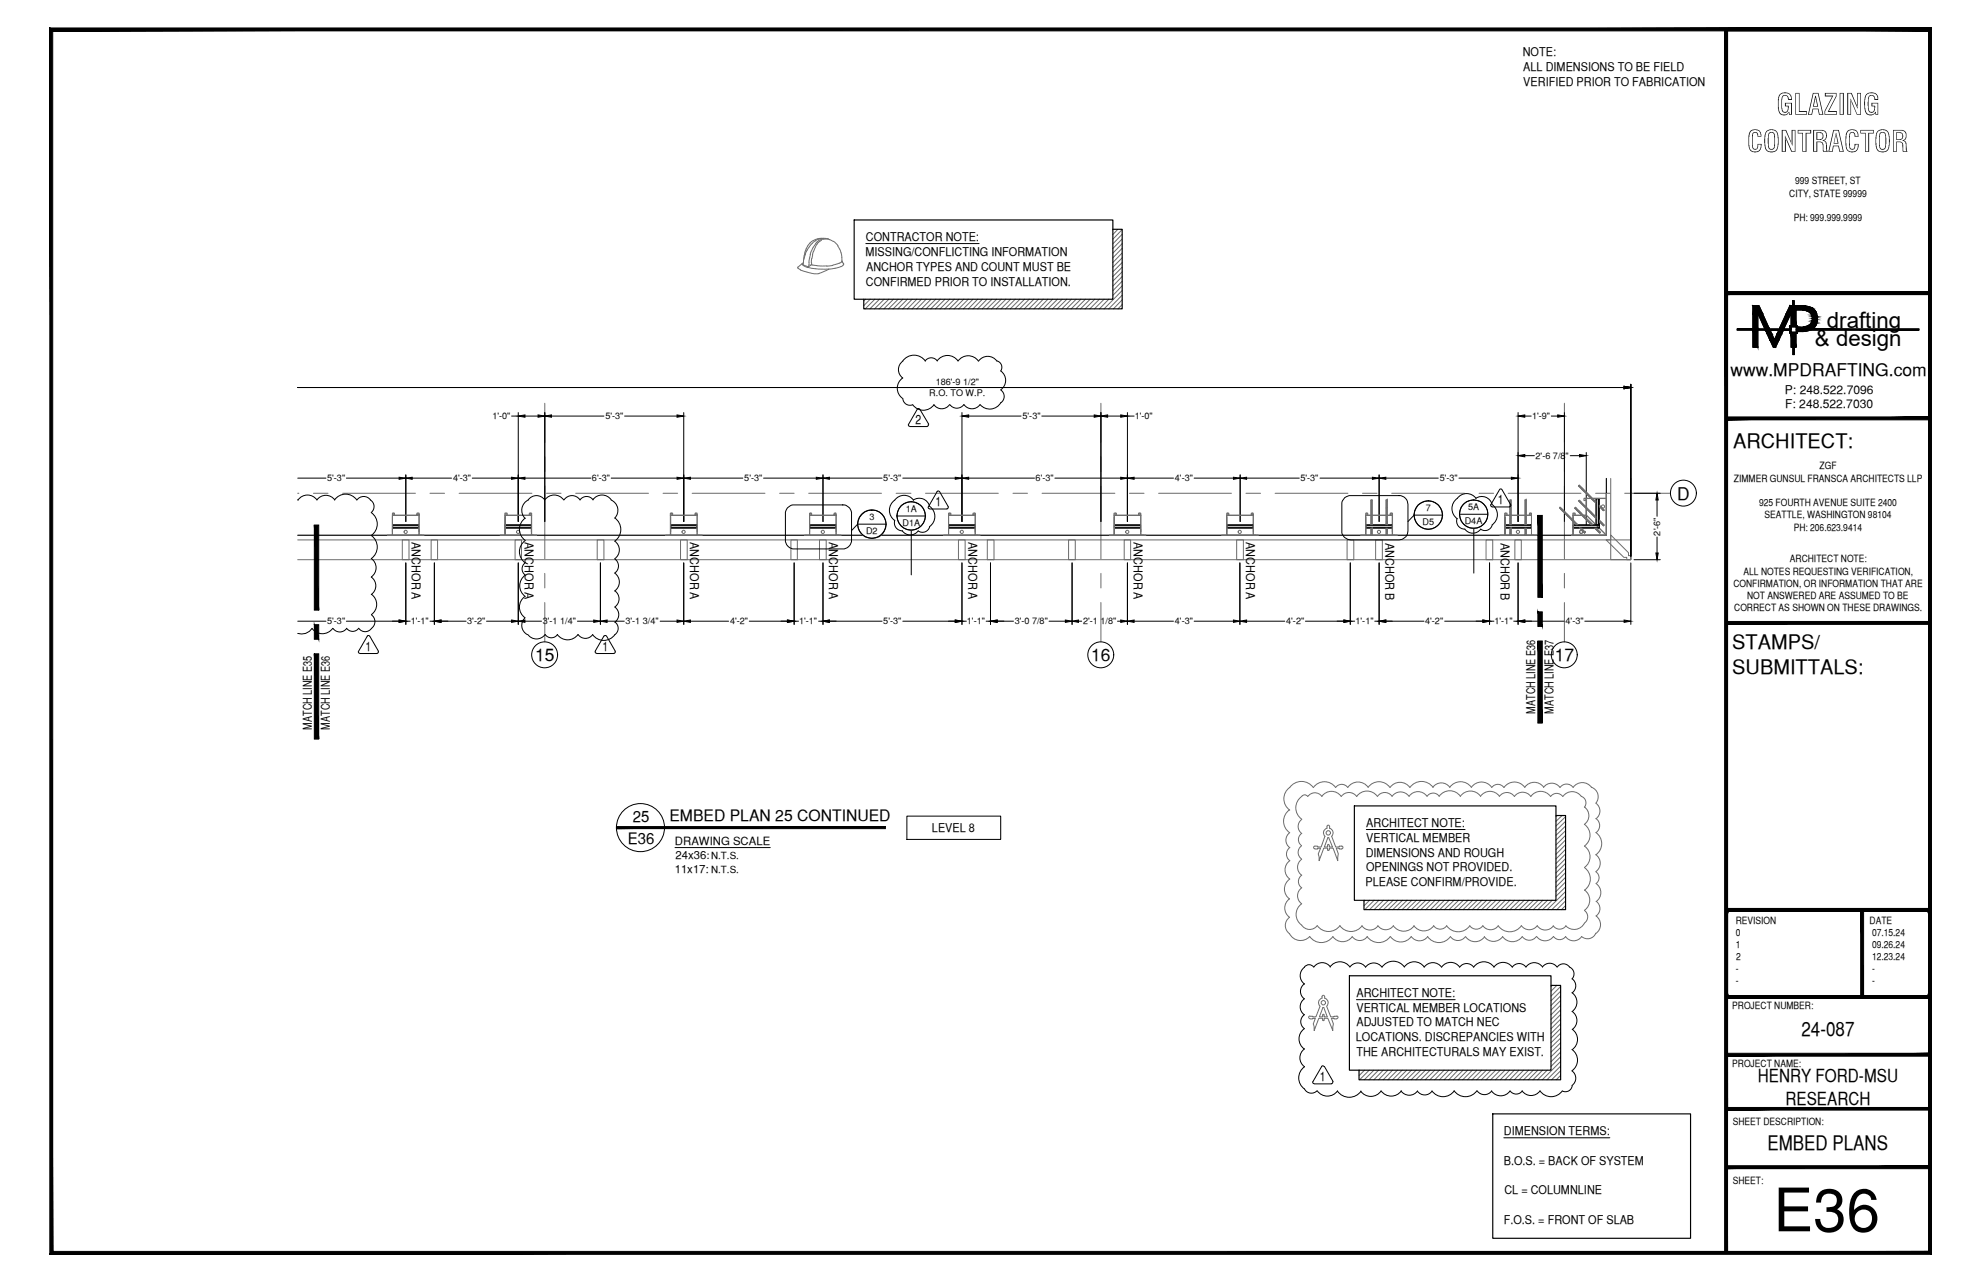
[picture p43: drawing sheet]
<svg xmlns="http://www.w3.org/2000/svg" width="432mm" height="279mm" viewBox="0 0 432 279" stroke-linecap="round" stroke-linejoin="round" font-family="sans-serif">
<defs><g id="words">
<text font-size="13.1" x="386.5" y="268.4">E36</text>
<g font-size="6.3">
<text x="387.2" y="25">GLAZING</text>
<text x="380.8" y="33.1">CONTRACTOR</text>
</g>
<g font-size="4.9">
<text x="398.2" y="71.5">drafting</text>
<text x="395.6" y="75.5">&amp; design</text>
</g>
<g font-size="4.4">
<text x="377.8" y="97.5">ARCHITECT:</text>
<text x="377.6" y="141.5">STAMPS/</text>
<text x="377.6" y="146.9">SUBMITTALS:</text>
<text x="392.7" y="225.8">24-087</text>
<text x="385.3" y="250.7">EMBED PLANS</text>
</g>
<g font-size="3.9">
<text x="383.2" y="235.9">HENRY FORD-MSU</text>
<text x="389.2" y="240.7">RESEARCH</text>
</g>
<g font-size="3.8">
<text x="377.2" y="82">www.MPDRAFTING.com</text>
<text x="365.6" y="108.9">D</text>
<text x="116.6" y="144">15</text>
<text x="237.9" y="144">16</text>
<text x="338.9" y="144.1">17</text>
</g>
<g font-size="3.4">
<text x="137.9" y="179.1">25</text>
<text x="145.9" y="178.9">EMBED PLAN 25 CONTINUED</text>
<text x="136.8" y="183.9">E36</text>
</g>
<g font-size="2.8">
<text x="199.6" y="92.3">2</text>
<text x="203.9" y="110.3">1</text>
<text x="326.5" y="109.9">1</text>
<text x="79.7" y="141.8">1</text>
<text x="131.3" y="141.8">1</text>
<text x="287.7" y="235.6">1</text>
</g>
<g font-size="2.6">
<text x="331.9" y="12.3">NOTE:</text>
<text x="332" y="15.5">ALL DIMENSIONS TO BE FIELD</text>
<text x="332" y="18.7">VERIFIED PRIOR TO FABRICATION</text>
<text x="188.7" y="52.5">CONTRACTOR NOTE:</text>
<text x="188.7" y="55.8">MISSING/CONFLICTING INFORMATION</text>
<text x="188.8" y="59">ANCHOR TYPES AND COUNT MUST BE</text>
<text x="188.7" y="62.2">CONFIRMED PRIOR TO INSTALLATION.</text>
<text x="389.1" y="85.8">P: 248.522.7096</text>
<text x="389.1" y="89">F: 248.522.7030</text>
<text x="89.8" y="118.2" transform="rotate(90 89.8 118.2)">ANCHOR A</text>
<text x="114.4" y="118.2" transform="rotate(90 114.4 118.2)">ANCHOR A</text>
<text x="150.4" y="118.2" transform="rotate(90 150.4 118.2)">ANCHOR A</text>
<text x="180.7" y="118.2" transform="rotate(90 180.7 118.2)">ANCHOR A</text>
<text x="211.1" y="118.2" transform="rotate(90 211.1 118.2)">ANCHOR A</text>
<text x="247.1" y="118.2" transform="rotate(90 247.1 118.2)">ANCHOR A</text>
<text x="271.7" y="118.2" transform="rotate(90 271.7 118.2)">ANCHOR A</text>
<text x="302" y="118.3" transform="rotate(90 302 118.3)">ANCHOR B</text>
<text x="327.2" y="118.3" transform="rotate(90 327.2 118.3)">ANCHOR B</text>
<text x="334.6" y="155.5" transform="rotate(-90 334.6 155.5)">MATCH LINE E36</text>
<text x="338.6" y="155.5" transform="rotate(-90 338.6 155.5)">MATCH LINE E37</text>
<text x="67.9" y="159" transform="rotate(-90 67.9 159)">MATCH LINE E35</text>
<text x="71.9" y="159" transform="rotate(-90 71.9 159)">MATCH LINE E36</text>
<text x="203.1" y="181.3">LEVEL 8</text>
<text x="297.8" y="180.2">ARCHITECT NOTE:</text>
<text x="297.8" y="183.5">VERTICAL MEMBER</text>
<text x="297.7" y="186.7">DIMENSIONS AND ROUGH</text>
<text x="297.8" y="189.9">OPENINGS NOT PROVIDED.</text>
<text x="297.6" y="193.2">PLEASE CONFIRM/PROVIDE.</text>
<text x="295.7" y="217.2">ARCHITECT NOTE:</text>
<text x="295.7" y="220.5">VERTICAL MEMBER LOCATIONS</text>
<text x="295.5" y="226.9">LOCATIONS. DISCREPANCIES WITH</text>
<text x="295.7" y="223.7">ADJUSTED TO MATCH NEC</text>
<text x="295.7" y="230.2">THE ARCHITECTURALS MAY EXIST.</text>
<text x="327.8" y="247.3">DIMENSION TERMS:</text>
<text x="327.8" y="253.8">B.O.S. = BACK OF SYSTEM</text>
<text x="327.9" y="260.2">CL = COLUMNLINE</text>
<text x="327.8" y="266.7">F.O.S. = FRONT OF SLAB</text>
</g>
<g font-size="2.5">
<text x="147.1" y="184.1">DRAWING SCALE</text>
<text x="147.1" y="190.2">11x17:</text>
<text x="147.3" y="187.1">24x36:</text>
</g>
<g font-size="2.2">
<text x="391.3" y="40.2">999 STREET, ST</text>
<text x="390" y="42.9">CITY, STATE 99999</text>
<text x="391" y="48.2">PH: 999.999.9999</text>
<text x="378" y="105">ZIMMER GUNSUL FRANSCA ARCHITECTS LLP</text>
<text x="396.6" y="102.3">ZGF</text>
<text x="383.4" y="110.3">925 FOURTH AVENUE SUITE 2400</text>
<text x="384.6" y="113">SEATTLE, WASHINGTON 98104</text>
<text x="391" y="115.6">PH: 206.623.9414</text>
<text x="380" y="125.2">ALL NOTES REQUESTING VERIFICATION,</text>
<text x="390.1" y="122.6">ARCHITECT NOTE:</text>
<text x="377.8" y="127.9">CONFIRMATION, OR INFORMATION THAT ARE</text>
<text x="380.8" y="130.6">NOT ANSWERED ARE ASSUMED TO BE</text>
<text x="378" y="133.2">CORRECT AS SHOWN ON THESE DRAWINGS.</text>
<text x="378.3" y="201.3">REVISION</text>
<text x="378.4" y="204">0</text>
<text x="407.5" y="201.3">DATE</text>
<text x="408" y="204">07.15.24</text>
<text x="378.3" y="206.6">1</text>
<text x="378.5" y="209.2">2</text>
<text x="408" y="206.6">09.26.24</text>
<text x="408" y="209.2">12.23.24</text>
<text x="378.4" y="211.9">-</text>
<text x="378.4" y="214.5">-</text>
<text x="408" y="211.9">-</text>
<text x="408" y="214.5">-</text>
<text x="377.6" y="219.9">PROJECT NUMBER:</text>
<text x="377.6" y="232.5">PROJECT NAME:</text>
<text x="377.7" y="245.2">SHEET DESCRIPTION:</text>
<text x="377.7" y="257.9">SHEET:</text>
</g>
<g font-size="2.1">
<text x="155" y="187.3">N.T.S.</text>
<text x="155" y="190.2">N.T.S.</text>
</g>
<g font-size="2">
<text x="204" y="83.9">186'-9 1/2&quot;</text>
<text x="202.6" y="86.4">R.O. TO W.P.</text>
<text x="107.3" y="91.4">1'-0&quot;</text>
<text x="132" y="91.4">5'-3&quot;</text>
<text x="222.9" y="91.4">5'-3&quot;</text>
<text x="247.3" y="91.4">1'-0&quot;</text>
<text x="333.9" y="91.4">1'-9&quot;</text>
<text x="334.7" y="100">2'-6 7/8&quot;</text>
<text x="71.3" y="104.9">5'-3&quot;</text>
<text x="98.7" y="104.9">4'-3&quot;</text>
<text x="129" y="104.9">6'-3&quot;</text>
<text x="162.2" y="104.9">5'-3&quot;</text>
<text x="192.5" y="104.9">5'-3&quot;</text>
<text x="225.7" y="104.9">6'-3&quot;</text>
<text x="256.1" y="104.9">4'-3&quot;</text>
<text x="283.5" y="104.9">5'-3&quot;</text>
<text x="313.8" y="104.9">5'-3&quot;</text>
<text x="189.5" y="113.4">3</text>
<text x="197.4" y="111.6">1A</text>
<text x="310.8" y="111.4">7</text>
<text x="320" y="111.2">5A</text>
<text x="188.8" y="116.4">D2</text>
<text x="196.7" y="114.6">D1A</text>
<text x="310.1" y="114.4">D5</text>
<text x="319.3" y="114.2">D4A</text>
<text x="361.9" y="116.7" transform="rotate(-90 361.9 116.7)">2'-6&quot;</text>
<text x="71.3" y="136.1">5'-3&quot;</text>
<text x="89.5" y="136.1">1'-1&quot;</text>
<text x="101.9" y="136.1">3'-2&quot;</text>
<text x="118.3" y="136.1">3'-1 1/4&quot;</text>
<text x="136.3" y="136.1">3'-1 3/4&quot;</text>
<text x="159.1" y="136.1">4'-2&quot;</text>
<text x="174.2" y="136.1">1'-1&quot;</text>
<text x="192.5" y="136.1">5'-3&quot;</text>
<text x="210.8" y="136.1">1'-1&quot;</text>
<text x="221.2" y="136.1">3'-0 7/8&quot;</text>
<text x="236.1" y="136.1">2'-1 1/8&quot;</text>
<text x="256.1" y="136.1">4'-3&quot;</text>
<text x="280.4" y="136.1">4'-2&quot;</text>
<text x="295.5" y="136.1">1'-1&quot;</text>
<text x="310.6" y="136.1">4'-2&quot;</text>
<text x="325.8" y="136.1">1'-1&quot;</text>
<text x="341.2" y="136.1">4'-3&quot;</text>
</g>
</g></defs>
<!-- layer: GRID LINES -->
<g fill="none" stroke="#6c6c6c" stroke-width=".22">
<path d="M118.7 87.9v8.5M118.7 99.6v3.1M240 87.9v8.5M240 99.6v3.1M341 87.9v8.5M341 99.6v3.1M64.9 107.5h.3M68.3 107.5h3.2M74.7 107.5h15.9M93.7 107.5h3.2M100.1 107.5h15.9M118.7 105.9v15.9"/>
<path d="M119.1 107.5h3.2M125.5 107.5h15.9M144.5 107.5h3.2M150.9 107.5h15.9M169.9 107.5h3.2M176.3 107.5h15.9M195.3 107.5h3.3M201.7 107.5h15.9M220.8 107.5h3.2M227.1 107.5h15.9M240 105.9v15.9M246.2 107.5h3.2"/>
<path d="M252.5 107.5h15.9M271.6 107.5h3.2M277.9 107.5h15.9M297 107.5h3.2M303.3 107.5h15.9M322.4 107.5h3.2M328.7 107.5h15.9M341 105.9v15.9M347.8 107.5h3.2M354.1 107.5h10M118.7 125v3.1M118.7 131.3v8.6"/>
<path d="M240 125v3.1M240 131.3v8.6M341 125v3.1M341 131.3v8.6"/>
</g>
<!-- layer: HEAVY_2 -->
<path d="M186.2 47.9h56.4v17.3h-56.4zM242.6 50h2v17.3h-56.3v-2.1M350.1 104.3v12.3h-285.2M295.2 175.6h44v20.6h-44zM339.2 177.7h2v20.5h-43.9v-2M294.1 212.7h44v20.5h-44zM338.1 214.8h2.1v20.5h-44v-2.1M325.4 242.8h43.1v27.1h-43.1z" fill="none" stroke="#000" stroke-width=".25"/>
<!-- layer: SURROUNDING CONDITIONS -->
<g fill="none" stroke="#6c6c6c" stroke-width=".22">
<path d="M64.9 117.7h290.6v4.3h-290.6M85.5 112.6v4h5.8v-4.3h-5.8v4.3M85.5 115.3v.6M85.7 112h.1M87.7 117.7h1.5v4.3h-1.5zM91.1 112h.1M91.3 115.3v.6M91.4 116.6h1h-7.9h1v-4.8h.5v.5h-.5h5.9h-.5v-.5h.5v4.8h.4M94 117.7h1.4v4.3h-1.4zM110.1 112.6v4h5.7v-4.3h-5.7v4.3M110.1 115.3v.6M110.3 112h.1"/>
<path d="M112.3 117.7h1.4v4.3h-1.4zM115.6 112h.1M115.8 115.3v.6M115.9 116.6h1.1h-8h1v-4.8h.6v.5h-.6h5.9h-.5v-.5h.5v4.8h.4M130.2 117.7h1.4v4.3h-1.4zM146.2 112.6v4h5.8v-4.3h-5.8v4.3M146.2 115.3v.6M146.4 112h.1M148.3 117.7h1.5v4.3h-1.5zM151.7 112h.1M152 116.6h1h-7.9h1v-4.8h.5v.5h-.5h5.9h-.5v-.5h.5v4.8h.4M152 115.3v.6"/>
<path d="M172.4 117.7h1.4v4.3h-1.4zM176.5 112.6v4h5.7v-4.3h-5.7v4.3M176.5 115.3v.6M176.7 112h.1M178.6 117.7h1.5v4.3h-1.5zM182.1 112h.1M182.2 116.6h1.1h-7.9h1.1v-4.8h.4v.5h-.4h5.7h-.4v-.5h.4v4.8h.6M182.2 115.3v.6M206.8 112.6v4h5.7v-4.3h-5.7v4.3M206.8 115.3v.6M207 112h.1M208.9 117.7h1.5v4.3h-1.5z"/>
<path d="M212.3 112h.1M212.5 115.3v.6M212.6 116.6h1h-7.9h1.1v-4.8h.5v.5h-.5h5.8h-.5v-.5h.5v4.8h.4M215.2 117.7h1.5v4.3h-1.5zM232.9 117.7h1.5v4.3h-1.5zM242.9 112.6v4h5.8v-4.3h-5.8v4.3M242.9 115.3v.6M243.1 112h.1M245 117.7h1.4v4.3h-1.4zM248.4 112h.1M248.7 116.6h1h-7.9h1v-4.8h.5v.5h-.5h5.9h-.5v-.5h.5v4.8h.4M248.7 115.3v.6"/>
<path d="M267.4 112.6v4h5.8v-4.3h-5.8v4.3M267.4 115.3v.6M267.6 112h.1M269.6 117.7h1.4v4.3h-1.4zM273 112h.1M273.2 116.6h1.1h-8h1.1v-4.8h.4v.5h-.4h5.8h-.5v-.5h.5v4.8h.5M273.2 115.3v.6M293.6 117.7h1.5v4.3h-1.5zM297.7 112.6v4h5.8v-4.3h-5.8v4.3M297.7 115.3v.6M297.9 112h.1M298.8 115.1v1.5h.3v-1.5"/>
<path d="M298.8 109.3l.3 .2M298.8 109.5l.3 .3M298.8 109.9l.3 .2M298.8 110l.3 .3M298.8 110.3l.3 .3M298.8 110.6l.3 .2M298.8 110.8l.3 .3M298.8 111.8l.3 .3M298.8 112.1l.3 .2M298.8 112.6l.3 .2M298.8 112.8l.3 .3M298.8 113.1l.3 .2"/>
<path d="M298.8 109l.3 .3M298.8 109.3l.3 .3M298.8 109.6l.3 .3M298.8 111.6l.3 .2M298.8 109.8l.3 .2M298.8 111.1l.3 .2M298.8 111.3l.3 .3M298.8 112.3l.3 .3M298.8 113.3l.3 .3M298.8 113.6l.3 .3M298.8 113.9l.3 .2M298.8 114.1l.3 .3v-5.4h-.3v5.4"/>
<path d="M298.8 115.2l.3 .2M298.8 115.4l.3 .2M298.8 115.7l.3 .2M298.8 116l.3 .1M298.8 116.2l.3 .2M298.8 116.5l.3 .1M298.8 110.2l.3 .2M298.8 110.4l.3 .2M298.8 110.7l.3 .2M298.8 110.9l.3 .2M298.8 111.2l.3 .2M298.8 111.4l.3 .2"/>
<path d="M298.8 111.7l.3 .2M298.8 112l.3 .1M298.8 112.2l.3 .2M298.8 112.5l.3 .1M298.8 112.7l.3 .2M298.8 113l.3 .2M298.8 113.2l.3 .3M298.8 113.5l.3 .2M298.8 113.7l.3 .3M298.8 114l.3 .2M298.8 114.2l.2 .2M298.8 115.3l.3 .2"/>
<path d="M298.8 115.5l.3 .3M298.8 115.8l.3 .2M298.8 116l.3 .3M298.8 116.3l.3 .2M298.8 116.5l.2 .1M299 109l.1 .1M299 115.1l.1 .2M299 109h.1M299.1 115.1h.1M299.8 117.7h1.5v4.3h-1.5zM302.1 114.4h.1M302.1 116.6h.1"/>
<path d="M302.1 109l.3 .2M302.1 109.2l.3 .3M302.1 109.5l.3 .2M302.1 109.8l.3 .2M302.1 110l.3 .2M302.1 110.3l.3 .2M302.1 110.6l.3 .1M302.1 110.8l.3 .2M302.1 111.1l.3 .2M302.1 111.3l.3 .2M302.1 111.6l.3 .2M302.1 111.8l.3 .2"/>
<path d="M302.1 112.1l.3 .2M302.1 112.3l.3 .2M302.1 112.6l.3 .2M302.1 112.8l.3 .3M302.1 113.1l.3 .3M302.1 113.3l.3 .3M302.1 113.6l.3 .3M302.1 113.9l.3 .2M302.1 115.4l.3 .2M302.1 115.6l.3 .4M302.1 115.9l.3 .2M302.1 116.1l.3 .3"/>
<path d="M302.1 116.4l.3 .2M302.1 109.1l.3 .2M302.1 109.3l.3 .3M302.1 109.6l.3 .3M302.1 109.9l.3 .2M302.1 110.1l.3 .3M302.1 110.4l.3 .2M302.1 110.6l.3 .3M302.1 110.9l.3 .2M302.1 111.1l.3 .3M302.1 111.4l.3 .2M302.1 111.6l.3 .3"/>
<path d="M302.1 111.9l.3 .2M302.1 112.1l.3 .3M302.1 112.4l.3 .2M302.1 112.6l.3 .3M302.1 112.9l.3 .3M302.1 113.4l.3 .3M302.1 113.7l.3 .2M302.1 113.9l.3 .3M302.1 114.2l.2 .2M302.1 115.2l.3 .2M302.1 115.4l.3 .3M302.1 116l.3 .2"/>
<path d="M302.1 116.2l.3 .3M302.1 116.5l.2 .1M302.1 109v5.4M302.1 109h.3M302.3 109l.1 .1M302.3 115.1l.1 .1M302.4 109h.1M302.4 115.4l-.3-.3v1.5h.3M302.4 109v5.4l-.3-.3M302.4 115.1v1.5M303.3 112h.1M303.5 115.3v.6"/>
<path d="M303.5 116.6h1h-7.9h1.1v-4.8h.4v.5h-.4h5.8h-.5v-.5h.5v4.8h.5M323.9 117.7h1.5v4.3h-1.5zM328 112.6v4h5.8v-4.3h-5.8v4.3M328 115.3v.6M328.2 112h.1M329.1 115.1v1.5h.3v-1.5M329.1 114.1l.3 .3v-5.4h-.3v5.4M329.1 109.3l.3 .2M329.1 109.5l.3 .4M329.1 109.8l.3 .2M329.1 110l.3 .3M329.1 110.3l.3 .3"/>
<path d="M329.1 110.6l.3 .2M329.1 110.8l.3 .3M329.1 111.8l.3 .3M329.1 112.1l.3 .2M329.1 112.3l.3 .3M329.1 112.6l.3 .2M329.1 112.8l.3 .3M329.1 113.1l.3 .2M329.1 109.1l.3 .2M329.1 109.3l.3 .3M329.1 109.9l.3 .2M329.1 113.2l.3 .3"/>
<path d="M329.1 109l.3 .3M329.1 111.1l.3 .2M329.1 111.3l.3 .3M329.1 111.6l.3 .2M329.1 113.3l.3 .3M329.1 113.6l.3 .3M329.1 113.9l.3 .2M329.1 115.2l.3 .2M329.1 115.4l.3 .2M329.1 115.7l.3 .2M329.1 116l.3 .1M329.1 116.2l.3 .2"/>
<path d="M329.1 116.5l.3 .1M329.1 110.2l.3 .2M329.1 110.4l.3 .2M329.1 110.7l.3 .2M329.1 110.9l.3 .2M329.1 111.2l.3 .2M329.1 111.4l.3 .2M329.1 111.7l.3 .2M329.1 112l.3 .1M329.1 112.2l.3 .2M329.1 112.5l.3 .1M329.1 112.7l.3 .2"/>
<path d="M329.1 113l.3 .2M329.1 113.5l.3 .2M329.1 113.7l.3 .3M329.1 114l.3 .2M329.1 114.2l.2 .2M329.1 115.3l.3 .2M329.1 115.5l.3 .3M329.1 115.8l.3 .2M329.1 116l.3 .3M329.1 116.3l.3 .2M329.1 116.5l.2 .1M329.2 109l.2 .1"/>
<path d="M329.3 115.1l.1 .2M329.4 115.1h.1M330.2 117.7h1.4v4.3h-1.4zM332.4 114.4h.1M332.4 116.6h.1M332.4 109h.3M332.4 109l.3 .2M332.4 109.2l.3 .3M332.4 109.5l.3 .2M332.4 109.8l.3 .2M332.4 110l.3 .2M332.4 110.3l.3 .2"/>
<path d="M332.4 110.6l.3 .1M332.4 110.8l.3 .2M332.4 111.1l.3 .2M332.4 111.3l.3 .2M332.4 111.6l.3 .2M332.4 111.8l.3 .2M332.4 112.1l.3 .2M332.4 112.3l.3 .2M332.4 112.6l.3 .2M332.4 112.8l.3 .3M332.4 113.1l.3 .2M332.4 113.3l.3 .3"/>
<path d="M332.4 113.6l.3 .3M332.4 113.9l.3 .2M332.4 115.4l.3 .2M332.4 115.6l.3 .3M332.4 115.9l.3 .2M332.4 116.1l.3 .4M332.4 116.4l.3 .2M332.4 109.1l.3 .2M332.4 109.3l.3 .3M332.4 109.6l.3 .3M332.4 109.9l.3 .2M332.4 110.1l.3 .3"/>
<path d="M332.4 110.4l.3 .2M332.4 110.6l.3 .3M332.4 110.9l.3 .2M332.4 111.1l.3 .3M332.4 111.4l.3 .2M332.4 111.6l.3 .3M332.4 111.9l.3 .2M332.4 112.1l.3 .3M332.4 112.4l.3 .2M332.4 112.6l.3 .3M332.4 112.9l.3 .3M332.4 113.2l.3 .2"/>
<path d="M332.4 113.4l.3 .3M332.4 113.9l.3 .3M332.4 114.2l.2 .2M332.4 115.2l.3 .2M332.4 115.4l.3 .3M332.4 115.7l.3 .3M332.4 116l.3 .2M332.4 116.5l.2 .1M332.4 109v5.4M332.5 109l.2 .1M332.6 115.1l.1 .1M332.7 109h.1"/>
<path d="M332.7 115.4l-.3-.3v1.5h.3M332.7 109v5.4l-.3-.3M332.7 115.1v1.5M333.6 112h.1M333.8 116.6h1.1h-7.9h1v-4.8h.5v.5h-.5h5.8h-.4v-.5h.4v4.8h.5M333.8 115.3v.6M340 110.7h.1M340 110.7l3.6 3.7v-.4M340 110.7l.1-.1 3.8 3.8M340 110.7v.1M340.2 110.6v.4M340.3 110.8v.3"/>
<path d="M340.4 110.8v.4M340.5 110.9v.4M340.6 111v.4M340.7 111.1v.4M340.7 111.2v.4M340.9 111.3v.3M340.9 111.4v.3M341.1 111.5v.3M341.1 111.6v.3M341.2 111.7v.3M341.3 111.8v.3M341.4 111.9v.3"/>
<path d="M341.4 112v.3M341.6 112v.4M341.6 112.1v.4M341.8 112.2v.4M341.8 112.3v.3M341.9 112.4v.3M342 112.5v.3M342.1 112.6v.3M342.2 112.6v.4M342.3 112.8v.3M342.4 112.8v.4M342.5 113v.3"/>
<path d="M342.6 113.1v.4M342.7 113.2v.3M342.8 113.3v.4M342.9 112.6v4h7.2M342.9 113.3v.4M342.9 115.3v.6M343 113.5v.3M343.1 112h.1M343.1 113.5v.4M343.2 113.7v.3M343.3 110.7v.1M343.3 113.7v.3"/>
<path d="M343.3 110.7v.2M343.4 113.9v.3M343.5 110.6v.3M343.5 113.9v.3M343.5 110.7v.3M343.6 110.8v.3M343.7 110.9v.3M343.7 114.2v.2M343.8 111v.3M343.8 114.2v.2M343.9 111.1v.3M344 111.2v.3"/>
<path d="M344 111.3v.3M344.1 105.9h.1M344.2 105.8v.2M344.2 109.1v.2M344.2 111.3v.4M344.2 109v.3M344.2 111.4v.4M344.2 109l-.2 .2 3.9 3.8v-.4M344.2 109l3.7 3.6M344.3 105.8v.3M344.4 115.1h.1M344.4 115.1l1 1.1 .2-.2-.9-.9v.3"/>
<path d="M344.4 105.9v.3M344.4 109.1v.4M344.4 111.5v.4M344.4 109.2v.3M344.4 111.6v.4M344.5 106v.3M344.5 115.1v.2M344.6 106v.4M344.6 109.3v.4M344.6 111.7v.4M344.6 115.1v.2M344.6 111.8v.3"/>
<path d="M344.7 106.2v.3M344.7 109.5v.3M344.7 111.9v.3M344.7 106.2v.4M344.7 109.5v.4M344.7 112v.3M344.7 115.2v.3M344.8 106.3v.4M344.8 115.3v.3M344.9 106.4v.3M344.9 109.7v.3M344.9 112.1v.3"/>
<path d="M344.9 115.3v.4M344.9 112.1v.4M345 106.5v.4M345 115.4v.4M345.1 106.6v.3M345.1 109.9v.3M345.1 112.3v.3M345.1 115.5v.4M345.2 106.7v.4M345.2 115.6v.4M345.2 110v.4M345.2 112.5v.3"/>
<path d="M345.2 115.7v.4M345.3 110.1v.3M345.3 112.5v.3M345.4 106.9v.3M345.4 115.8v.3M345.4 106.9v.4M345.4 110.2v.4M345.4 112.6v.4M345.4 115.9v.2M345.5 108.8h.1M345.5 110.2v.4M345.5 112.6v.4"/>
<path d="M345.6 116h.1M345.6 107.1v.3M345.6 110.4v.3M345.6 112.8v.4M345.7 110.4v.4M345.7 112.8v.4M345.8 112.3v-3.7v.5h-.6v-.5h4.9v-1v9M345.8 112.3h-3h.5v-.5h-.5v4.8h-.3h7.6M345.8 112.3l4.3 4.3M345.8 107.3v.3M345.8 110.6v.3M345.8 113v.3"/>
<path d="M345.9 107.4v.4M345.9 110.7v.4M345.9 113.2v.3M346 110.8v.3M346 113.2v.3M346.1 107.6v.3M346.1 108.6h4v8M346.1 107.6v.4M346.1 110.9v.4M346.1 113.3v.4M346.2 111v.3M346.2 113.4v.3"/>
<path d="M346.3 107.8v.3M346.3 111.1v.3M346.3 113.5v.4M346.4 111.2v.3M346.4 113.6v.3M346.5 107.9v.4M346.5 108v.3M346.5 111.3v.3M346.5 113.7v.3M346.6 111.3v.4M346.6 113.7v.4M346.6 108.1v.4"/>
<path d="M346.7 108.2v.3M346.7 111.4v.4M346.7 113.9v.3M346.8 111.5v.4M346.8 113.9v.4M346.8 114.4l-3.6-3.7 .2-.1 3.8 3.8M346.8 108.3v.3M346.9 108.4v.3M346.9 111.6v.4M346.9 114v.4M347 108.5v.3M347 111.7v.4"/>
<path d="M347 114.1v.3M347 108.6v.3M347 111.8v.3M347 114.2v.2M347.1 111.9v.3M347.1 114.3v.1M347.2 108.6v.4M347.2 108.7v.4M347.2 112v.3M347.3 112.1v.3M347.3 108.8v.4M347.4 108.9v.4"/>
<path d="M347.4 112.2v.3M347.5 112.3v.3M347.5 109v.3M347.6 115.1l1.1 1.1 .2-.2-.9-.9v.4M347.6 109.1v.3M347.6 112.4v.3M347.7 112.5v.3M347.7 115.1v.1M347.7 109.2v.3M347.8 109.3v.3M347.8 112.5v.4M347.8 115.1v.2"/>
<path d="M347.9 115.1v.3M347.9 109.3l-3.7-3.6-.2 .2 3.9 3.8M348 115.2v.3M348.1 115.3v.3M348.2 115.4v.3M348.3 115.5v.3M348.4 115.6v.3M348.5 115.7v.3M348.6 115.8v.3M348.6 110.1l1.1 1.1-.2 .1-.9-.9zM348.6 113.3l1.1 1.1-.2 .2-.9-.9M348.7 110.2v.3"/>
<path d="M348.7 113.5v.3M348.7 115.9v.3M348.7 108.6h.6M348.7 113.5v.4M348.7 115.9v.2M348.8 110.3v.3M348.9 110.4v.3M348.9 113.6v.4M348.9 113.7v.3M349 110.5v.3M349.1 110.6v.3M349.1 113.8v.4"/>
<path d="M349.1 113.9v.3M349.2 110.7v.3M349.2 110.7v.4M349.2 114v.4M349.3 110.8v.4M349.4 110.9v.4M349.4 114.2v.3M349.4 114.2v.4M349.5 111v.3M349.6 111.1v.2M349.6 114.4v.2M349.6 114.4v.1"/>
<path d="M350.1 108.6h-4.3v3.7h-2.9v4.3M351.1 116.6l3.9 3.9v.6h.5v.9h-.9v-.5h-.7l-3.8-3.8h1zM351.1 104.3v17.7h4.4v-17.7M281.1 176.5a3 3 0 0 0 0 4.9M281.1 171.6a3.1 3.1 0 0 1 5.2 0M281.1 171.6a3 3 0 0 0 0 5M283.8 178.6a1.87 1.87 0 0 0 0 3.1M286.3 171.6a2.95 2.95 0 0 1 4.8 0 1.62 1.62 0 0 1 2.7 0M288.1 173.6a2.57 2.57 0 0 1 4.2 0M288.1 173.6a1.87 1.87 0 0 0-3 0l-.7-.4a3 3 0 0 0-.7 5.3M292.3 173.6a2.06 2.06 0 0 1 3.4 0M293.8 171.6a2.7 2.7 0 0 1 4.4 0"/>
<path d="M298.2 171.6a2.89 2.89 0 0 1 4.7 0M303 171.6a2.64 2.64 0 0 1 4.3 0M307.3 171.6a3.1 3.1 0 0 1 5.1 0M318.3 173.5a2.83 2.83 0 0 0-4.6 0 1.59 1.59 0 0 0-2.6 0 2.41 2.41 0 0 0-4 0 2.27 2.27 0 0 0-3.7 .1 1.93 1.93 0 0 0-3.1-.1 2.81 2.81 0 0 0-4.6 .1M325.1 171.6a2.7 2.7 0 0 0-4.4 0 2.9 2.9 0 0 0-4.7 0 2.22 2.22 0 0 0-3.7 0M325.2 171.6a1.62 1.62 0 0 1 2.6 0M326.8 173.6a2 2 0 0 1 3.3 0M326.8 173.5a2.51 2.51 0 0 0-4.1 0 2.7 2.7 0 0 0-4.4 .1M327.8 171.6a2.76 2.76 0 0 1 4.6 0M330.1 173.6a2.18 2.18 0 0 1 3.6 0 2.63 2.63 0 0 1 4.3 0 1.62 1.62 0 0 1 2.6 0M332.4 171.6a2.51 2.51 0 0 1 4.1 0M340.7 173.6a2.44 2.44 0 0 1 4 0"/>
<path d="M344.7 173.6a1.49 1.49 0 0 1 .7 2.3M345.3 175.9a2.32 2.32 0 0 1 0 3.8M345.4 179.7a2.92 2.92 0 0 1 0 4.7 2.83 2.83 0 0 1 0 4.6M346.9 171.6a2.19 2.19 0 0 1 1 3.4M346.9 171.6a2.44 2.44 0 0 0-4 0 1.76 1.76 0 0 0-2.9 0 2.2 2.2 0 0 0-3.6 0M347.9 175.1a2.06 2.06 0 0 1 0 3.3M347.9 178.4a1.85 1.85 0 0 1 0 3 2.95 2.95 0 0 1 0 4.9M281.1 195.9a2.44 2.44 0 0 0 0 4M281.1 191.6a2.64 2.64 0 0 0 0 4.3M281.1 199.9a2.19 2.19 0 0 0 0 3.6M281.1 181.5a2 2 0 0 0 0 3.2 1.76 1.76 0 0 0 0 2.9 2.45 2.45 0 0 0 0 4M283.7 184.3a1.75 1.75 0 0 0 0 2.9"/>
<path d="M283.7 181.6a1.62 1.62 0 0 0 0 2.7M283.7 187.3a2.13 2.13 0 0 0 0 3.5 1.67 1.67 0 0 0 0 2.7 2.12 2.12 0 0 0 0 3.5 2.82 2.82 0 0 0 0 4.6 2.07 2.07 0 0 0 3.4 .2M345.4 189.1a2.98 2.98 0 0 1 0 4.9 2.72 2.72 0 0 1 0 4.4 1.69 1.69 0 0 1 0 2.8 2.51 2.51 0 0 1-4.1 .6M347.8 186.3a2.25 2.25 0 0 1 0 3.7M347.9 199.6a2.32 2.32 0 0 1 0 3.8M347.9 190a1.56 1.56 0 0 1 0 2.6M347.9 196.4a1.94 1.94 0 0 1 0 3.2M347.9 192.6a2.38 2.38 0 0 1 0 3.9M281.1 203.5a2.7 2.7 0 0 0 4.4 .6 3.1 3.1 0 0 0 5 0M287.1 201.7a3 3 0 0 0 5 0 2.94 2.94 0 0 0 4.8 .1M296.9 201.8a2.13 2.13 0 0 0 3.5 0M298 204.1a3.1 3.1 0 0 0 5 0"/>
<path d="M298 204.1a2.01 2.01 0 0 1-3.3 0 2.57 2.57 0 0 1-4.2 0M300.3 201.7a2.06 2.06 0 0 0 3.4 0M303.1 204.1a2.76 2.76 0 0 0 4.5 0 2.2 2.2 0 0 0 3.6 0 2.99 2.99 0 0 0 4.9 0M303.7 201.8a2.76 2.76 0 0 0 4.5 0M308.2 201.8a2.64 2.64 0 0 0 4.3 0M312.5 201.8a1.75 1.75 0 0 0 2.8 0M315.3 201.8a3.1 3.1 0 0 0 5.1 0M316.1 204.1a2 2 0 0 0 3.3 0M319.5 204.2a2.51 2.51 0 0 0 4.1 0M323.5 204.1a2.44 2.44 0 0 0 4 0M326.6 201.8a3.1 3.1 0 0 0 5 0M326.6 201.7a2.06 2.06 0 0 1-3.4 .1 1.75 1.75 0 0 1-2.8 0"/>
<path d="M327.5 204.1a2.64 2.64 0 0 0 4.3 0 1.86 1.86 0 0 0 3.1 0M331.6 201.7a2.13 2.13 0 0 0 3.5 0M334.9 204.1a2.25 2.25 0 0 0 3.7 0 1.61 1.61 0 0 0 2.7 0M341.3 204.1a2.13 2.13 0 0 0 3.4 0M341.3 201.8a1.67 1.67 0 0 1-2.7 0 2.13 2.13 0 0 1-3.5 0M347.8 203.4a1.94 1.94 0 0 1-3.1 .7"/>
<circle cx="88.4" cy="115.9" r=".35"/>
<circle cx="112.9" cy="115.9" r=".35"/>
<circle cx="149" cy="115.9" r=".35"/>
<circle cx="179.4" cy="115.9" r=".35"/>
<circle cx="209.6" cy="115.9" r=".35"/>
<circle cx="245.7" cy="115.9" r=".35"/>
<circle cx="270.2" cy="115.9" r=".35"/>
<circle cx="300.6" cy="115.9" r=".35"/>
<circle cx="330.9" cy="115.9" r=".35"/>
<circle cx="344.6" cy="115.9" r=".35"/>
<circle cx="349.4" cy="110.4" r=".35"/>
</g>
<!-- layer: DIM -->
<g fill="none" stroke="#000" stroke-width=".22">
<path d="M64.9 84.5h289.1M111.5 90.7h1.5M113 89.9v23.8M114.4 90.7h2.9M118.7 89.9v23.8M120.2 90.7h11.4M136.1 90.7h11.5M149 89.9v23.8M209.7 89.9v23.8M211.1 90.7h11.5M227.1 90.7h11.4M240 89.9v23.8"/>
<path d="M241.4 90.7h2.9M245.7 89.9v23.8M245.7 90.7h1.5M330.9 89.9v23.8M332.4 90.7h1.4M332.4 99.3h2.1M338.1 90.7h1.4M341 89.9v23.8M342.3 99.3h2M345.8 98.6v15.8M355.5 83.8v37.4M64.9 104.2h6.2"/>
<path d="M75.5 104.2h11.5M88.5 103.5v10.2M89.9 104.2h8.5M102.9 104.2h8.6M114.4 104.2h14.4M133.2 104.2h14.4M150.5 104.2h11.4M166.4 104.2h11.5M179.4 103.5v10.2M180.8 104.2h11.5M196.8 104.2h11.4M211.1 104.2h14.4"/>
<path d="M229.9 104.2h14.4M247.2 104.2h8.6M260.3 104.2h8.6M270.3 103.5v10.2M271.7 104.2h11.5M287.7 104.2h11.4M300.6 103.5v10.2M302.1 104.2h11.4M318 104.2h11.4M356.2 107.5h5.7M361.2 109v3.5M361.2 117v3.5"/>
<path d="M64.9 135.4h6.2M75.5 135.4h11.5M88.5 135.4h.9M88.5 122.7v13.4M93.7 135.4h1M94.7 122.7v13.4M96.1 135.4h5.5M106 135.4h5.5M113 122.7v13.4M114.4 135.4h3.6M125.9 135.4h3.5M130.9 122.7v13.4"/>
<path d="M132.3 135.4h3.8M143.9 135.4h3.7M149 122.7v13.4M150.5 135.4h8.3M163.3 135.4h8.3M173.1 135.4h1M173.1 122.7v13.4M178.4 135.4h1M179.4 122.7v13.4M180.8 135.4h11.5M196.8 135.4h11.4M209.7 135.4h.9"/>
<path d="M209.7 122.7v13.4M214.9 135.4h1M215.9 122.7v13.4M217.4 135.4h3.5M228.7 135.4h3.5M233.7 122.7v13.4M235.1 135.4h.7M243.6 135.4h.7M245.7 122.7v13.4M247.2 135.4h8.6M260.3 135.4h8.6M270.3 122.7v13.4"/>
<path d="M271.7 135.4h8.3M284.5 135.4h8.4M294.3 135.4h1M294.3 122.7v13.4M299.7 135.4h.9M300.6 122.7v13.4M302.1 135.4h8.3M314.9 135.4h8.3M324.7 135.4h.9M324.7 122.7v13.4M329.9 135.4h1M330.9 122.7v13.4"/>
<path d="M332.4 135.4h8.5M345.4 135.4h8.6M355.5 122.7v13.4M356.2 122h5.7"/>
</g>
<g fill="#000" stroke="#000" stroke-width=".22">
<path d="M113 90.7l1.4-.3v.5zM117.3 90.4l1.4 .3-1.4 .2zM118.7 90.7l1.5-.3v.5zM147.6 90.4l1.4 .3-1.4 .2zM209.7 90.7l1.4-.3v.5zM238.5 90.4l1.5 .3-1.5 .2zM240 90.7l1.4-.3v.5zM244.3 90.4l1.4 .3-1.4 .2zM330.9 90.7l1.5-.3v.5zM330.9 99.3l1.5-.2v.5zM339.5 90.4l1.5 .3-1.5 .2zM344.3 99.1l1.5 .2-1.5 .3z"/>
<path d="M354 84.2l1.5 .3-1.5 .2zM87 104l1.5 .2-1.5 .3zM88.5 104.2l1.4-.2v.5zM111.5 104l1.5 .2-1.5 .3zM113 104.2l1.4-.2v.5zM147.6 104l1.4 .2-1.4 .3zM149 104.2l1.5-.2v.5zM177.9 104l1.5 .2-1.5 .3zM179.4 104.2l1.4-.2v.5zM208.2 104l1.5 .2-1.5 .3zM209.7 104.2l1.4-.2v.5zM244.3 104l1.4 .2-1.4 .3z"/>
<path d="M245.7 104.2l1.5-.2v.5zM268.9 104l1.4 .2-1.4 .3zM270.3 104.2l1.4-.2v.5zM299.1 104l1.5 .2-1.5 .3zM300.6 104.2l1.5-.2v.5zM329.4 104l1.5 .2-1.5 .3zM361.2 107.5l.2 1.5h-.5zM87 135.1l1.5 .3-1.5 .2zM94.7 135.4l1.4-.3v.5zM111.5 135.1l1.5 .3-1.5 .2zM113 135.4l1.4-.3v.5zM129.4 135.1l1.5 .3-1.5 .2z"/>
<path d="M130.9 135.4l1.4-.3v.5zM147.6 135.1l1.4 .3-1.4 .2zM149 135.4l1.5-.3v.5zM171.6 135.1l1.5 .3-1.5 .2zM179.4 135.4l1.4-.3v.5zM208.2 135.1l1.5 .3-1.5 .2zM215.9 135.4l1.5-.3v.5zM232.2 135.1l1.5 .3-1.5 .2zM233.7 135.4l1.4-.3v.5zM244.3 135.1l1.4 .3-1.4 .2zM245.7 135.4l1.5-.3v.5zM268.9 135.1l1.4 .3-1.4 .2z"/>
<path d="M270.3 135.4l1.4-.3v.5zM292.9 135.1l1.4 .3-1.4 .2zM300.6 135.4l1.5-.3v.5zM323.2 135.1l1.5 .3-1.5 .2zM330.9 135.4l1.5-.3v.5zM354 135.1l1.5 .3-1.5 .2zM360.9 120.5h.5l-.2 1.5z"/>
</g>
<!-- layer: MEDIUM_2 -->
<g fill="#000" stroke="#000" stroke-width=".22">
<path d="M68.5 114.4l1 18.6v-18.6zM68.5 114.4l1 18.6h-1z"/>
<path d="M335.2 112.3l1 17.9v-17.9zM335.2 112.3l1 17.9h-1z"/>
<path d="M68.5 136.1l1 3.2v-3.2zM68.5 136.1l1 3.2h-1z"/>
<path d="M335.2 133.3l1 3.2v-3.2zM335.2 133.3l1 3.2h-1z"/>
<path d="M335.2 139.7l1 17.8v-17.8zM335.2 139.7l1 17.8h-1z"/>
<path d="M68.5 142.5l1 18.5v-18.5zM68.5 142.5l1 18.5h-1z"/>
</g>
<path d="M335.2 157.5h1M68.5 161h1M147.1 184.7h20.8" fill="none" stroke="#000" stroke-width=".22"/>
<!-- layer: GRID LINES -->
<g fill="none" stroke="#000" stroke-width=".22">
<circle cx="366.9" cy="107.5" r="2.83"/>
<circle cx="118.7" cy="142.7" r="2.83"/>
<circle cx="239.9" cy="142.7" r="2.83"/>
<circle cx="341" cy="142.7" r="2.83"/>
</g>
<!-- layer: NOTES -->
<path d="M188.7 53.1h24.7M197.7 177.9h20.4v5h-20.4zM297.8 180.8h21.5M295.7 217.9h21.5M327.8 248h23.1" fill="none" stroke="#000" stroke-width=".22"/>
<!-- layer: LIGHT_1 -->
<g fill="none" stroke="#6c6c6c" stroke-width=".22">
<path d="M173.9 58.2v.3l.6 .3M174.4 58.8l2.7 .8M174.8 57.5l.4 .4M175.1 57.2l-1.2 1M175.2 57.9l1 .4M175.3 55.7l-.2 1.6M175.6 55.4l-.4 1.1M175.7 54.3l-.4 1.5M176.1 53.6l-.4 .7M176.4 57.2l-.2 1M176.4 53.8l-.9 1.6M176.4 56.2l-.1 1"/>
<path d="M176.6 52.9l-.5 .7M176.7 55.5l-.2 .8M176.8 57.7l1.3 .2M176.9 54.6l-.3 .9M176.9 57.3v.4l-.7 .5-1.2-.5 .1-.4M176.9 56.3l-.1 1M177 53l-.6 .8M177.1 55.5l-.1 .8M177.2 59.6h1.3M177.3 53.8l-.4 .8M177.3 54.8l-.2 .7M177.8 53.2l-.5 .7"/>
<path d="M177.8 53.8l-.5 1.1M178.1 53.2l-.3 .5M178.1 57.9l2.2 .1M178.1 52.7l-.3 .4M178.3 52.2l-1.3 .8M178.4 52.8l-.3 .4M178.6 52.6l-.2 .2M178.8 52.3l-.7 .4M179 52l-.6 .2M179 51.9l1 .1M179 51.9a3.7 3.7 0 0 0-2.4 1M179.1 52.3l-.4 .3"/>
<path d="M179.4 52.1l-.4 .2M179.5 51.9l-.7 .3M179.9 52.1l-.4 .1M180 52l.9 .2M180.3 52.1h-.5M180.3 52l.3 .1M180.6 58.7l-2.1 .9M180.8 52.2l.8 .4M181.5 57.9l-1.3 .1M181.7 52.6l1 1M182.6 53.6l.4 .7M183 57.3l-1.4 .5"/>
<path d="M183 54.3l.3 .7M183.3 58.1a13.4 13.4 0 0 1-7.2 .2M183.3 55.1l.2 1.7M183.4 57.1l-.4 .3M183.5 56.8v.1M183.6 57v.1M183.6 56.9l-.2 .2M183.6 57.1l.3 .5M183.9 57.6l-.6 .5M242.6 50v.1M243.6 50l-1 1.1M244.6 50l-2 2.1"/>
<path d="M244.6 51.1l-2 2M244.6 52.1l-2 2.1M244.6 53.1l-2 2.1M244.6 54.1l-2 2.1M244.6 55.1l-2 2.1M244.6 56.2l-2 2M244.6 57.2l-2 2M244.6 58.2l-2 2.1M244.6 59.2l-2 2.1M188.7 65.2l-.4 .4M189.7 65.2l-1.4 1.4M190.7 65.2l-2.1 2.1"/>
<path d="M191.7 65.2l-2.1 2.1M192.7 65.2l-2.1 2.1M193.7 65.2l-2.1 2.1M194.8 65.2l-2.1 2.1M195.8 65.2l-2.1 2.1M196.8 65.2l-2.1 2.1M197.8 65.2l-2.1 2.1M198.8 65.2l-2 2.1M199.8 65.2l-2 2.1M200.9 65.2l-2.1 2.1M201.9 65.2l-2.1 2.1M202.9 65.2l-2 2.1"/>
<path d="M204 65.2l-2.1 2.1M205 65.2l-2.1 2.1M206 65.2l-2.1 2.1M207 65.2l-2.1 2.1M208 65.2l-2.1 2.1M209 65.2l-2.1 2.1M210.1 65.2l-2.1 2.1M211.1 65.2l-2.1 2.1M212.1 65.2l-2.1 2.1M213.1 65.2l-2 2.1M214.1 65.2l-2 2.1M215.1 65.2l-2 2.1"/>
<path d="M216.2 65.2l-2.1 2.1M217.2 65.2l-2.1 2.1M218.2 65.2l-2 2.1M219.3 65.2l-2.1 2.1M220.3 65.2l-2.1 2.1M221.3 65.2l-2.1 2.1M222.3 65.2l-2.1 2.1M223.3 65.2l-2.1 2.1M224.3 65.2l-2.1 2.1M225.4 65.2l-2.1 2.1M226.4 65.2l-2.1 2.1M227.4 65.2l-2 2.1"/>
<path d="M228.4 65.2l-2 2.1M229.4 65.2l-2 2.1M230.5 65.2l-2.1 2.1M231.5 65.2l-2.1 2.1M232.5 65.2l-2.1 2.1M233.6 65.2l-2.1 2.1M234.6 65.2l-2.1 2.1M235.6 65.2l-2.1 2.1M236.6 65.2l-2.1 2.1M237.6 65.2l-2.1 2.1M238.6 65.2l-2.1 2.1M239.6 65.2l-2 2.1"/>
<path d="M240.7 65.2l-2.1 2.1M241.7 65.2l-2.1 2.1M244.6 60.3l-2 2.1M244.6 61.3l-2 2.1M244.6 62.3l-2 2.1M244.6 63.3l-3.9 4M244.6 64.3l-2.9 3M244.6 65.3l-1.9 2M244.6 66.4l-.9 .9M339.5 177.7l-.3 .3M340.5 177.7l-1.3 1.3M341.2 178l-2 2"/>
<path d="M341.2 179l-2 2M286.6 185l1.2-.2-.5 1.3 .2 1.5 1-2.8h.9v.5l.3-.1M288.8 182.2l-.8 2.4h-.8v-.2h-.7l-.1 .4 .2 .2M289.2 180.1v.4a1.05 1.05 0 0 0-.4 1.8M289.2 180.1l.3-.3 .3 .3M289.4 184.2v.4h-.7l.7-2h.2l.8 2h-.6v-.4M289.4 184.2l.1-.2 .2 .2M289.8 180.1v.4a1.05 1.05 0 0 1 .5 1.8M290.3 182.2l.8 2.4h.8v-.2h.7l.1 .4-.3 .2M292.5 185l-1.2-.2 .4 1.3-.1 1.5-1-2.8h-.8v.4M297.5 196.2l-.2 .2M298.5 196.2l-1.2 1.2"/>
<path d="M299.5 196.2l-2 2M300.5 196.2l-2 2M301.6 196.2l-2.1 2M302.6 196.2l-2.1 2M303.7 196.2l-2.1 2M304.7 196.2l-2.1 2M305.7 196.2l-2.1 2M306.7 196.2l-2.1 2M307.7 196.2l-2.1 2M308.7 196.2l-2.1 2M309.8 196.2l-2.1 2M310.8 196.2l-2.1 2"/>
<path d="M311.8 196.2l-2.1 2M312.8 196.2l-2 2M313.8 196.2l-2 2M314.8 196.2l-2 2M315.8 196.2l-2 2M316.9 196.2l-2.1 2M317.9 196.2l-2.1 2M319 196.2l-2.1 2M320 196.2l-2.1 2M321 196.2l-2.1 2M322 196.2l-2.1 2M323 196.2l-2.1 2"/>
<path d="M324 196.2l-2.1 2M325.1 196.2l-2.1 2M326.1 196.2l-2.1 2M327.1 196.2l-2 2M328.1 196.2l-2 2M329.1 196.2l-2 2M330.1 196.2l-2 2M331.2 196.2l-2.1 2M332.2 196.2l-2.1 2M333.2 196.2l-2 2M334.3 196.2l-2.1 2M335.3 196.2l-2.1 2"/>
<path d="M336.3 196.2l-2.1 2M337.3 196.2l-2.1 2M338.3 196.2l-2.1 2M341.2 180l-2 2.1M341.2 181l-2 2.1M341.2 182.1l-2 2M341.2 183.1l-2 2.1M341.2 184.1l-2 2.1M341.2 185.1l-2 2.1M341.2 186.1l-2 2.1M341.2 187.1l-2 2.1M341.2 188.2l-2 2"/>
<path d="M341.2 189.2l-2 2.1M341.2 190.2l-2 2.1M341.2 191.2l-2 2.1M341.2 192.2l-2 2.1M341.2 193.3l-2 2M341.2 194.3l-4 3.9M341.2 195.3l-2.9 2.9M341.2 196.3l-1.9 1.9M341.2 197.4l-.8 .8M287.7 219.3a1.02 1.02 0 0 1 .5-1.7v-.5l.2-.2 .3 .2v.5a1.02 1.02 0 0 1 .5 1.7M287.7 219.3l-.9 2.3-1.2-.1M288.3 219.6h.3"/>
<path d="M288.4 219.6l-.8 2h.7v-.4M288.5 219.6l.8 2h-.7v-.4M289.2 219.3l.9 2.3 1.3-.1M338.3 214.8l-.2 .2M339.3 214.8l-1.2 1.2M340.2 215l-2.1 2.1M340.2 216l-2.1 2.1M340.2 217l-2.1 2.1M340.2 218.1l-2.1 2.1M340.2 219.1l-2.1 2.1M285.5 221.4l-.3 .3 .3 .3M285.6 222.1l1.1-.2-.4 1.2 .1 1.5 1.1-2.7h.8v.4"/>
<path d="M288.3 221.2l.1-.2 .2 .2M288.3 222.3l.1 .1 .2-.1M291.4 221.4l.3 .3-.3 .3M291.4 222.1l-1.2-.2 .4 1.2-.1 1.5-1.1-2.7h-.8v.4M296.4 233.2l-.2 .2M297.4 233.2l-1.2 1.2M298.4 233.2l-2 2.1M299.5 233.2l-2.1 2.1M300.5 233.2l-2.1 2.1M301.5 233.2l-2 2.1M302.5 233.2l-2 2.1M303.5 233.2l-2 2.1"/>
<path d="M304.6 233.2l-2.1 2.1M305.6 233.2l-2.1 2.1M306.6 233.2l-2.1 2.1M307.7 233.2l-2.1 2.1M308.7 233.2l-2.1 2.1M309.7 233.2l-2.1 2.1M310.7 233.2l-2.1 2.1M311.7 233.2l-2.1 2.1M312.7 233.2l-2.1 2.1M313.8 233.2l-2.1 2.1M314.8 233.2l-2.1 2.1M315.8 233.2l-2 2.1"/>
<path d="M316.8 233.2l-2 2.1M317.8 233.2l-2 2.1M318.9 233.2l-2.1 2.1M319.9 233.2l-2.1 2.1M320.9 233.2l-2.1 2.1M321.9 233.2l-2.1 2.1M323 233.2l-2.1 2.1M324 233.2l-2.1 2.1M325 233.2l-2.1 2.1M326 233.2l-2.1 2.1M327 233.2l-2.1 2.1M328 233.2l-2.1 2.1"/>
<path d="M329.1 233.2l-2.1 2.1M330.1 233.2l-2.1 2.1M331.1 233.2l-2 2.1M332.1 233.2l-2 2.1M333.2 233.2l-2.1 2.1M334.2 233.2l-2.1 2.1M335.2 233.2l-2.1 2.1M336.2 233.2l-2.1 2.1M337.2 233.2l-2 2.1M340.2 220.1l-2.1 2.1M340.2 221.1l-2.1 2.1M340.2 222.1l-2.1 2.1"/>
<path d="M340.2 223.1l-2.1 2.1M340.2 224.2l-2.1 2.1M340.2 225.2l-2.1 2.1M340.2 226.3l-2.1 2M340.2 227.3l-2.1 2M340.2 228.3l-2.1 2M340.2 229.3l-2.1 2.1M340.2 230.3l-2.1 2.1M340.2 231.3l-4 4M340.2 232.3l-3 3M340.2 233.4l-2 1.9M340.2 234.4l-1 .9"/>
<circle cx="289.5" cy="181.5" r=".48"/>
<circle cx="288.4" cy="218.5" r=".48"/>
</g>
<!-- layer: Schiene -->
<g fill="none" stroke="#000" stroke-width=".22">
<path d="M85.6 114.4h5.6v.7h-5.6zM85.6 114.9h5.6M85.6 114.6h5.6M110.1 114.4h5.7v.7h-5.7zM110.1 114.9h5.7M110.1 114.6h5.7M146.2 114.4h5.7v.7h-5.7zM146.2 114.9h5.7M146.2 114.6h5.7M176.5 114.4h5.7v.7h-5.7zM176.5 114.9h5.7M176.5 114.6h5.7"/>
<path d="M206.8 114.4h5.7v.7h-5.7zM206.8 114.9h5.7M206.8 114.6h5.7M242.9 114.4h5.7v.7h-5.7zM242.9 114.9h5.7M242.9 114.6h5.7M267.5 114.4h5.6v.7h-5.6zM267.5 114.9h5.6M267.5 114.6h5.6M297.8 114.4h5.7v.7h-5.7zM297.8 114.9h5.7M297.8 114.6h5.7"/>
<path d="M328 114.4h5.8v.7h-5.8zM328 114.9h5.8M328 114.6h5.8M342.9 114.4h5.7v.7h-5.7zM342.9 114.9h5.7M342.9 114.6h5.7M347.9 108.7h.7v5.7h-.7zM348 108.7v5.7M348.4 108.7v5.7"/>
</g>
<!-- layer: SYMBOLS -->
<path d="M134.4 180.1v.5l58.6-.5zM134.4 180.6l58.6-.5v.5z" fill="#000" stroke="#000" stroke-width=".22"/>
<g fill="none" stroke="#000" stroke-width=".22">
<path d="M171.6 110.7l1.2-.7h10.9a1.93 1.93 0 0 1 1.9 2v5.7a1.93 1.93 0 0 1-1.9 1.9h-10.6a1.93 1.93 0 0 1-1.9-1.9v-6.1zM186.9 114.2h6.3M186.9 114.2l-1.3 1.4M195.5 112.5h6.2M198.6 115.5v9.8M293.1 108.5l1-.5h10.9a1.93 1.93 0 0 1 1.9 1.9v5.8a1.93 1.93 0 0 1-1.9 2h-10.6a1.95 1.95 0 0 1-1.9-2v-6.1zM308.2 112.3h6.3M308.2 112.3l-1.3 1.4M318.1 112.1h6.2M321.2 115.1v9.8"/>
<circle cx="190" cy="114.2" r="3.1"/>
<circle cx="190.1" cy="114.3" r="3.1"/>
<circle cx="198.6" cy="112.4" r="3.1"/>
<circle cx="311.3" cy="112.2" r="3.1"/>
<circle cx="321.2" cy="112.1" r="3.1"/>
<circle cx="321.2" cy="112" r="3.1"/>
<circle cx="139.6" cy="180.4" r="5.2"/>
</g>
<path d="M190.1 111.2l.8 .1M198.6 109.3l.8 .2M311.3 109.2l.9 .1M321.2 109l.8 .1" fill="none" stroke="#fff" stroke-width=".22"/>
<g fill="#fff" stroke="#fff" stroke-width=".22">
<path d="M309.8 114.9l.7 .4 .8 .1zM309.8 114.9l2.4 .4-.9 .1zM309.1 114.4l.7 .5 2.4 .4zM309.1 114.4l3.8 .5-.7 .4zM308.7 113.8l.4 .6 3.8 .5zM308.7 113.8l4.8 .6-.6 .5zM308.4 113l.3 .8 4.8 .6zM308.4 113l5.6 .8-.5 .6zM308.2 112.3l.2 .7 5.6 .8zM308.2 112.3l6.1 .7-.3 .8zM308.4 111.4l-.2 .9 6.1 .7zM308.4 111.4l6.1 .9-.2 .7zM308.7 110.7l-.3 .7 6.1 .9zM308.7 110.7l5.6 .7 .2 .9zM309.1 110l-.4 .7 5.6 .7zM309.1 110l4.9 .7 .3 .7zM309.1 110l4.9 .7-4.2-1.1zM309.8 109.6l3.7 .4 .5 .7zM309.8 109.6l3.7 .4-3-.7zM310.5 109.3l2.4 .3 .6 .4zM310.5 109.3l2.4 .3-1.6-.4zM311.3 109.2l.9 .1 .7 .3z"/>
<path d="M319.7 114.7l.7 .4h.8zM319.7 114.7l2.3 .4h-.8zM319 114.2l.7 .5 2.3 .4zM319 114.2l3.8 .5-.8 .4zM318.5 113.6l.5 .6 3.8 .5zM318.5 113.6l4.9 .6-.6 .5zM318.3 112.8l.2 .8 4.9 .6zM318.3 112.8l5.6 .8-.5 .6zM318.1 112.1l.2 .7 5.6 .8zM318.1 112.1l6.1 .7-.3 .8zM318.3 111.3l-.2 .8 6.1 .7zM318.3 111.3l6 .8-.1 .7zM318.5 110.5l-.2 .8 6 .8zM318.5 110.5l5.7 .8 .1 .8zM319 109.9l-.5 .6 5.7 .8zM319 109.9l4.9 .6 .3 .8zM319 109.9l4.9 .6-4.2-1.2zM319.7 109.3l3.7 .6 .5 .6zM319.7 109.3l3.7 .6-3-.8zM320.4 109.1l2.4 .2 .6 .6zM320.4 109.1l2.4 .2-1.6-.3zM321.2 109l1.6 .3z"/>
<path d="M188.5 117l1.6 .3zM188.5 117l2.4 .2-.8 .1zM187.9 116.5l.6 .5 2.4 .2zM187.9 116.5l3.7 .5-.7 .2zM187.4 115.8l.5 .7 3.7 .5zM187.4 115.8l4.9 .7-.7 .5zM187.1 115.1l.3 .7 4.9 .7zM187.1 115.1l5.6 .7-.4 .7zM186.9 114.2l.2 .9 5.6 .7zM186.9 114.2l6.1 .9-.3 .7zM187.1 113.5l-.2 .7 6.1 .9zM187.1 113.5l6.1 .7-.2 .9zM187.4 112.7l-.3 .8 6.1 .7zM187.4 112.7l5.6 .8 .2 .7zM187.9 112.1l-.5 .6 5.6 .8zM187.9 112.1l4.8 .6 .3 .8zM187.9 112.1l4.8 .6-4.2-1.1zM188.5 111.6l3.8 .5 .4 .6zM188.5 111.6l3.8 .5-3-.8zM189.3 111.3l2.3 .3 .7 .5zM189.3 111.3l2.3 .3-1.5-.4zM190.1 111.2l.8 .1 .7 .3z"/>
<path d="M197 115.1l1.6 .5zM197 115.1l2.4 .3-.8 .2zM196.4 114.6l.6 .5 2.4 .3zM196.4 114.6l3.8 .5-.8 .3zM196 114l.4 .6 3.8 .5zM196 114l4.8 .6-.6 .5zM195.6 113.2l.4 .8 4.8 .6zM195.6 113.2l5.7 .8-.5 .6zM195.5 112.5l.1 .7 5.7 .8zM195.5 112.5l6.1 .7-.3 .8zM195.6 111.6l-.1 .9 6.1 .7zM195.6 111.6l6.1 .9-.1 .7zM196 110.9l-.4 .7 6.1 .9zM196 110.9l5.6 .7 .1 .9zM196.4 110.2l-.4 .7 5.6 .7zM196.4 110.2l4.9 .7 .3 .7zM196.4 110.2l4.9 .7-4.3-1.1zM197 109.8l3.8 .4 .5 .7zM197 109.8l3.8 .4-3-.7zM197.8 109.5l2.4 .3 .6 .4zM197.8 109.5l2.4 .3-1.6-.5zM198.6 109.3l1.6 .5z"/>
</g>
<!-- layer: 2ND RESVISIONS -->
<g fill="none" stroke="#000" stroke-width=".22">
<path d="M204.3 78.6a2.76 2.76 0 0 1 4.5 0M204.3 78.7a1.62 1.62 0 0 0-2.6 0 3.1 3.1 0 0 0-5.2 .3 2.25 2.25 0 0 0 .3 3.4M208.8 78.7a2.7 2.7 0 0 1 4.5 0M213.3 78.7a2.44 2.44 0 0 1 4 0M217.3 78.7a1.43 1.43 0 0 1 .8 2.1M196.7 82.4a2.7 2.7 0 0 0 0 4.4M196.8 86.8a1.56 1.56 0 0 0 2.1 1.4M198 92.5v.3l.3 .1M198.3 93h3.8M198.9 88.2a2.83 2.83 0 0 0 4.7 0 2.05 2.05 0 0 0 3.4 0M199.9 89.2l.3-.2 .2 .2M200 89.2l-1.9 3.3"/>
<path d="M200.5 89.2l1.9 3.3M202.3 92.5v.3l-.2 .1M207 88.2a1.87 1.87 0 0 0 3.1 0 2.14 2.14 0 0 0 3.5 0M218.1 80.8a2.51 2.51 0 0 1 0 4.2M218.2 87.7a2.76 2.76 0 0 1-4.6 .5M218.2 85a1.68 1.68 0 0 1 0 2.8"/>
</g>
<!-- layer: 1ST REVISIONS -->
<g fill="none" stroke="#000" stroke-width=".22">
<path d="M64.9 108.9l.1 .1M65 109a2.51 2.51 0 0 1 4.1 0M69.1 109a2.38 2.38 0 0 1 3.9 0M72.9 109a2.95 2.95 0 0 1 4.9 0M77.8 109a1.81 1.81 0 0 1 3 0M80.7 109a1.74 1.74 0 0 1 .2 2.7 3 3 0 0 1 0 5M80.9 116.7a3.1 3.1 0 0 1 0 5 2.44 2.44 0 0 1 0 4M114.5 112.9a2.95 2.95 0 0 0 0 4.9M114.5 117.8a2.95 2.95 0 0 0 0 4.9 1.62 1.62 0 0 0 0 2.6 2.87 2.87 0 0 0 0 4.7M115.1 108.9a2.21 2.21 0 0 1 3.7 .1 2.51 2.51 0 0 1 4.1 0M115.2 108.9a2.51 2.51 0 0 0-.7 4.1M122.9 108.9a2.09 2.09 0 0 1 3.5 0 1.75 1.75 0 0 1 2.9 0"/>
<path d="M129.2 108.9a2.44 2.44 0 0 1 4 0M133.2 109a2.43 2.43 0 0 1 .8 3.9 3.1 3.1 0 0 1 0 5M134 118a2.32 2.32 0 0 1 0 3.8M195 109a2.7 2.7 0 0 0 0 4.4M195 109a2.51 2.51 0 0 1 4.1 0M195 113.4a1.75 1.75 0 0 0 1.7 2.3M196.7 115.7a2.13 2.13 0 0 0 3.4 0M199.1 109a2.32 2.32 0 0 1 3.5 1.3M202.3 110.4v.3l.3 .2M202.6 110.3a2.7 2.7 0 0 1 0 4.5M202.6 110.9h3.8M202.6 114.8a1.62 1.62 0 0 1-2.5 .9"/>
<path d="M204.3 107.1l.2-.1 .2 .1M204.3 107.1l-1.9 3.3M204.8 107.1l1.9 3.3M206.7 110.4v.3l-.3 .2M317.6 113a1.75 1.75 0 0 0 1.7 2.3 2.14 2.14 0 0 0 3.5 0M317.6 108.6a2.7 2.7 0 0 0 0 4.4M317.6 108.6a2.51 2.51 0 0 1 4.1 0M321.7 108.6a2.31 2.31 0 0 1 3.5 1.4 2.7 2.7 0 0 1 0 4.4M325 110v.3l.2 .1M325.2 110.5h3.9M325.3 114.4a1.62 1.62 0 0 1-2.5 .9M326.8 106.7l-1.9 3.3"/>
<path d="M326.9 106.7l.2-.1 .3 .1M327.4 106.7l1.9 3.3v.3l-.3 .1M68 136.9a2.76 2.76 0 0 0 4.5 0M68 137a2.69 2.69 0 0 1-3.1 1M72.6 137a1.81 1.81 0 0 0 3 0M80.5 138.6l-.2-.1-.3 .1-1.8 3.3M80.6 138.6l1.9 3.3M80.9 125.8a2.32 2.32 0 0 1 0 3.8M81 134a1.94 1.94 0 0 1-.3 3.3 1.68 1.68 0 0 1-2.5-.4 1.62 1.62 0 0 1-2.7 0M81 129.5a2.7 2.7 0 0 1 0 4.4M114.4 130a2.83 2.83 0 0 0 0 4.6M114.4 134.7a2.25 2.25 0 0 0 .6 3.6"/>
<path d="M115 138.3a2.32 2.32 0 0 0 3.8 0M118.8 138.3a1.62 1.62 0 0 0 2.7 0M121.5 138.3a2.76 2.76 0 0 0 4.5 0M126 138.3a1.94 1.94 0 0 0 3.2 0 2.94 2.94 0 0 0 4.8 0M132.2 138.6l-.3-.1-.2 .1-2 3.3M132.2 138.6l1.9 3.3M134 121.8a1.86 1.86 0 0 1 0 3.1 2.38 2.38 0 0 1 0 3.9M134 132.3a2 2 0 0 1 0 3.3M134 135.6a1.68 1.68 0 0 1 0 2.7M134 128.8a2.13 2.13 0 0 1 0 3.5M78.1 141.9v.3l.3 .2M78.4 142.4h3.8"/>
<path d="M82.4 141.9v.3l-.2 .2M129.8 141.9v.3l.2 .2M130 142.4h3.9M134.1 141.9v.3l-.3 .2M284.3 217.7a2.13 2.13 0 0 0 0 3.5M284.3 214.4a2 2 0 0 0 0 3.3M286.4 210.8a1.36 1.36 0 0 0-2.4 .3 2.25 2.25 0 0 0 .4 3.4M286.4 210.7a2.19 2.19 0 0 1 3.6 0M289.9 210.7a2.64 2.64 0 0 1 4.3 0M294.3 210.7a2.06 2.06 0 0 1 3.3 0M297.6 210.8a2.19 2.19 0 0 1 3.6 0M310.4 210.7a2.64 2.64 0 0 0-4.3 0 2.95 2.95 0 0 0-4.8 0"/>
<path d="M310.4 210.8a2.32 2.32 0 0 1 3.8 0M314.2 210.8a2.38 2.38 0 0 1 3.9 0M332.6 210.8a1.81 1.81 0 0 0-3 0 2.46 2.46 0 0 0-4 0 2.67 2.67 0 0 0-4.4 0 1.89 1.89 0 0 0-3 0M332.6 210.7a2.19 2.19 0 0 1 3.6 0M336.2 210.8a1.94 1.94 0 0 1 3.2 0M339.4 210.7a1.62 1.62 0 0 1 2.7 0M342.1 210.8a1.61 1.61 0 0 1 .6 2.5 1.87 1.87 0 0 1 0 3.1M342.7 216.4a2.51 2.51 0 0 1 0 4.1M284.3 224.2a2.7 2.7 0 0 0 0 4.4M284.3 221.1a1.87 1.87 0 0 0 0 3.1M284.3 232.5a2.95 2.95 0 0 0 0 4.8 1.69 1.69 0 0 0 2.8 .4M284.4 228.6a2.38 2.38 0 0 0 0 3.9"/>
<path d="M286.4 236.2h3.9M287.1 237.7a2.7 2.7 0 0 0 4.4 0M288.1 232.4l.2-.1 .3 .1M288.1 232.4l-1.9 3.3v.3l.2 .2M288.7 232.4l1.9 3.3M290.5 235.7v.3l-.3 .2M291.5 237.8a3.1 3.1 0 0 0 5.2 0M296.6 237.8a2.7 2.7 0 0 0 4.4 0M301 237.7a2.7 2.7 0 0 0 4.5 0M305.4 237.8a2.19 2.19 0 0 0 3.6 0M309 237.8a1.94 1.94 0 0 0 3.1 0M321.9 237.7a3 3 0 0 1-4.9 .1 2.95 2.95 0 0 1-4.9 0"/>
<path d="M322 237.7a1.94 1.94 0 0 0 3.2 0M325.1 237.8a2.44 2.44 0 0 0 4 0M329.2 237.8a1.62 1.62 0 0 0 2.6 0M331.8 237.7a2.38 2.38 0 0 0 3.9 0 2.96 2.96 0 0 0 4.8 .1M342.6 233.4a1.94 1.94 0 0 1 0 3.2M342.6 228.7a2.83 2.83 0 0 1 0 4.7M342.7 236.6a1.49 1.49 0 0 1-2.1 1.2M342.7 220.5a2.34 2.34 0 0 1 0 3.8 2.7 2.7 0 0 1 0 4.4"/>
</g>
<!-- layer: TITLE BLOCK -->
<g fill="#000" stroke="#000" stroke-width=".22">
<path d="M393.1 71.3h2.4zM394.3 68h1.6z"/>
<path d="M376.3 6.5v.2h44.1zM376.3 6.5h44.3l-.2 .2z"/>
<path d="M375.9 6.4l.7 266.6v-266.6zM375.9 6.4l.7 266.6h-.7z"/>
<path d="M420.6 6.5l-.2 .2 .2 234.9zM420.4 6.7l.2 234.9h-.2z"/>
<path d="M421 6.1l-.6 .6 .6 266.7zM420.4 6.7l.6 266.7-.6-.7zM10.9 273.4h410.1l-.6-.7zM10.9 273.4l.6-.7h408.9zM10.9 6.1v267.3l.6-.7zM10.9 6.1l.6 .6v266zM10.9 6.1l.6 .6 409.5-.6zM11.5 6.7l409.5-.6-.6 .6z"/>
<path d="M382.1 68.3h1.1zM382.1 68.3h1.1z"/>
<path d="M382.1 68.3l1.1 3.3v-3.3zM382.1 68.3l1.1 3.3h-1.1z"/>
<path d="M382.1 72.1l1.1 3.6v-3.6zM382.1 72.1l1.1 3.6h-1.1z"/>
<path d="M382.1 66.6l2.1 1.7-.8-1.7zM382.1 66.6l2.1 1.7h-2.1z"/>
<path d="M383.2 68.3h1zM383.2 68.3h1z"/>
<path d="M383.2 68.3l2.4 3.3-1.4-3.3zM383.2 68.3l2.4 3.3h-1z"/>
<path d="M384.9 72.1l1.3 .7-.3-.7zM384.9 72.1l1.3 .7h-1z"/>
<path d="M385.2 72.8l1.6 1.2-.6-1.2zM385.2 72.8l1.6 1.2h-1z"/>
<path d="M385.8 74l1.2 1.7 .8-1.7zM385.8 74l1.2 1.7h-.5z"/>
<path d="M387.3 72.8l.5 1.2 .6-1.2zM387.3 72.8l.5 1.2h-1z"/>
<path d="M387.7 72.1l.7 .7 .3-.7zM387.7 72.1l.7 .7h-1.1z"/>
<path d="M389.4 68.3l-.5 3.3 1.5-3.3zM389.4 68.3l-.5 3.3h-1z"/>
<path d="M390.1 71.2l.3 .5v-.5zM390.1 71.2l.3 .5h-.3z"/>
<path d="M378.7 71.7l11.7 .2v-.2zM378.7 71.7l11.7 .2h-11.7z"/>
<path d="M390.1 71.9l.3 .5v-.5zM390.1 71.9l.3 .5h-.3z"/>
<path d="M390.1 66.6l.6 1.7v-1.7zM390.1 66.6l.6 1.7h-1.3z"/>
<path d="M390.4 68.3l.3 2.6v-2.6zM390.4 68.3l.3 2.6h-.3z"/>
<path d="M390.4 72.8l.3 2.9v-2.9zM390.4 72.8l.3 2.9h-.3z"/>
<path d="M390.8 65.5l.3 5.5v-5.5zM390.8 65.5l.3 5.5h-.3z"/>
<path d="M390.8 72.6l.3 4.7v-4.7zM390.8 72.6l.3 4.7h-.3z"/>
<path d="M391.2 67.6l.3 3.3v-3.3zM391.2 67.6l.3 3.3h-.3z"/>
<path d="M391.2 72.8l.3 2.9v-2.9zM391.2 72.8l.3 2.9h-.3z"/>
<path d="M390.1 71l1.7 .2v-.2zM390.1 71l1.7 .2h-1.7z"/>
<path d="M391.5 71.2l.3 .5v-.5zM391.5 71.2l.3 .5h-.3z"/>
<path d="M391.5 71.9l.3 .5v-.5zM391.5 71.9l.3 .5h-.3z"/>
<path d="M390.1 72.4l1.7 .2v-.2zM390.1 72.4l1.7 .2h-1.7z"/>
<path d="M391.2 66.6l2.4 .1zM391.2 66.6l2.4 .1z"/>
<path d="M391.2 66.7l3.1 .2-.7-.2zM391.2 66.7l3.1 .2h-3.1z"/>
<path d="M391.9 72.2h1.7zM391.9 72.2l1.2 .1z"/>
<path d="M391.9 72.1l1.7 .1 .6-.1zM391.9 72.1l1.7 .1h-1.7z"/>
<path d="M391.2 66.9l3.8 .2-.7-.2zM391.2 66.9l3.8 .2h-3.8z"/>
<path d="M391.2 67.1l4.2 .3-.4-.3zM391.2 67.1l4.2 .3h-4.2z"/>
<path d="M391.2 67.4l4.3 .2-.1-.2zM391.2 67.4l4.3 .2h-4.3z"/>
<path d="M392.9 67.6h2.6zM392.9 67.6h2.6z"/>
<path d="M393.3 67.6l2.3 .1-.1-.1zM393.3 67.6l2.3 .1zM393.6 67.7h2zM393.6 67.7h2z"/>
<path d="M393.4 71.2l2.1 .1zM393.1 71.3h2.4zM393.1 71.3h2.4z"/>
<path d="M391.9 71.3l3.3 .3 .3-.3zM391.9 71.3l3.3 .3h-3.3z"/>
<path d="M393.6 67.7l2.1 .1-.1-.1zM393.6 67.7l2.1 .1z"/>
<path d="M393.8 71.2h1.8zM393.4 71.2h2.1z"/>
<path d="M394 67.8l1.9 .2-.2-.2zM394 67.8l1.9 .2h-1.6zM394.3 68h1.6z"/>
<path d="M394.1 71.1l1.5 .1 .1-.1zM393.8 71.2l.3-.1 1.5 .1z"/>
<path d="M394.2 70.9l1.5 .2 .1-.2zM394.2 70.9l1.5 .2h-1.6z"/>
<path d="M394.4 68l1.5 .2v-.2zM394.4 68l1.5 .2h-1.3z"/>
<path d="M394.4 70.9h1.5zM394.2 70.9h1.6z"/>
<path d="M394.6 68.2l1.4 .1-.1-.1zM394.6 68.2l1.4 .1h-1.3z"/>
<path d="M394.6 70.7l1.3 .2v-.2zM394.6 70.7l1.3 .2h-1.5z"/>
<path d="M394.7 68.3l1.3 .2v-.2zM394.7 68.3l1.3 .2h-1.2z"/>
<path d="M394.8 68.5l1.2 .2v-.2zM394.8 68.5l1.2 .2h-1.1zM394.9 68.7h1.1zM394.9 68.7h1.1z"/>
<path d="M394.8 70.4l1.2 .1v-.1zM394.8 70.4l1.2 .1h-1.3z"/>
<path d="M394.7 70.5l1.2 .2 .1-.2zM394.7 70.5l1.2 .2h-1.3z"/>
<path d="M394.9 68.7l1.2 .3-.1-.3zM394.9 68.7l1.2 .3h-1.1z"/>
<path d="M394.9 70.2l1.1 .2v-.2zM394.9 70.2l1.1 .2h-1.2z"/>
<path d="M395 69l1.1 .2v-.2zM395 69l1.1 .2h-1.1z"/>
<path d="M395 69.2l1.1 .2v-.2zM395 69.2l1.1 .2h-1.1z"/>
<path d="M395 69.4l1.1 .3v-.3zM395 69.4l1.1 .3h-1.1z"/>
<path d="M395 69.7l1.1 .1v-.1zM395 69.7l1.1 .1h-1.1z"/>
<path d="M395 69.8l1 .4 .1-.4zM395 69.8l1 .4h-1.1zM394.9 70.2h1.1zM394.9 70.2h1.1z"/>
<path d="M391.5 71.7l26.8 .2v-.2zM391.5 71.7l26.8 .2h-26.8z"/>
<path d="M376.3 64.2h44.3v-.6zM376.3 63.6h44.3l-44.3 .6z"/>
<path d="M376.3 64.2h44.3v-.6zM376.3 63.6h44.3l-44.3 .6z"/>
<path d="M376.3 91.5h44.3v-.6zM376.3 90.9h44.3l-44.3 .6z"/>
<path d="M376.3 136.1h44.3v-.7zM376.3 135.4h44.3l-44.3 .7z"/>
<path d="M405.6 198.3l.6 19v-19zM405.6 198.3l.6 19h-.6z"/>
<path d="M420.4 198.6v18.4l.2-18.6zM420.6 198.4v18.8l-.2-.2z"/>
<path d="M420.4 198.6v18.4l.2-18.6zM420.6 198.4v18.8l-.2-.2z"/>
<path d="M420.6 198l-.2 .6 .2-.2zM376.3 198h44.3l-.2 .6zM376.3 198l.3 .6h43.8zM376.3 198l.3 .6-.3-.2z"/>
<path d="M420.6 198l-.2 .6 .2-.2zM376.3 198h44.3l-.2 .6zM376.3 198l.3 .6h43.8zM376.3 198l.3 .6-.3-.2z"/>
<path d="M376.6 217l-.3 .2v.4zM376.6 217l44 .6h-44.3zM376.6 217l44 .6-.2-.6zM420.4 217l.2 .2v.4z"/>
<path d="M376.6 217l-.3 .2v.4zM376.6 217l44 .6h-44.3zM376.6 217l44 .6-.2-.6zM420.4 217l.2 .2v.4z"/>
<path d="M376.6 198.6l-.3 18.6 .3-.2zM376.3 198.4l.3 .2-.3 18.6z"/>
<path d="M376.6 198.6l-.3 18.6 .3-.2zM376.3 198.4l.3 .2-.3 18.6z"/>
<path d="M376.3 217.4h44.3v-.3zM376.3 217.1h44.3l-44.3 .3z"/>
<path d="M376.3 230.2h44.3v-.6zM376.3 229.6h44.3l-44.3 .6z"/>
<path d="M376.2 254.1v.6l44.5-.6zM376.2 254.7l44.5-.6v.6z"/>
<path d="M376.2 241.4v.5l44.5-.5zM376.2 241.9l44.5-.5v.5z"/>
<path d="M376.3 6.5v235.1h.3zM376.3 6.5h.3v235.1z"/>
</g>
<g fill="none" stroke="#000" stroke-width=".22">
<path d="M378.7 71.7h11.4v-.7h.7v-5.5h.3v5.5h.7v.7h26.5v.2h-26.5v.7h-.7v4.7h-.3v-4.7h-.7v-.7h-11.4zM382.1 72.1h1.1v3.6h-1.1zM382.1 66.6h1.3l2.2 5h-1l-1.4-3.3v3.3h-1.1zM384.9 72.1h1l.9 1.9 .9-1.9h1l-1.7 3.6h-.5zM390.1 66.6h.6v4.3h-.3v-2.6l-1.5 3.3h-1zM390.4 71.2h1.1v1.2h-1.1zM390.4 72.8h.3v2.9h-.3zM391.2 72.8h.3v2.9h-.3zM392.8 67.6l.8 .1 .7 .3M392.9 66.6l1.3 .2 .8 .3M392.9 66.6h-1.7v4.3h.3v-3.3h1.4M393.1 71.3h-1.2v.3h3.3"/>
<path d="M394.2 72.1h-2.3v.2h1.2M394.2 72l-1.1 .2M394.3 70.8l-1.3 .4M394.3 68l.6 .7 .1 .7M395 67.1l.6 .5 .4 1.1M395 69.4l-.1 .7-.6 .7M396 70.1l-.3 .8-.5 .7M396.1 68.7v.7M396.1 69.4v.7"/>
</g>
<use href="#words"/>
</svg>
